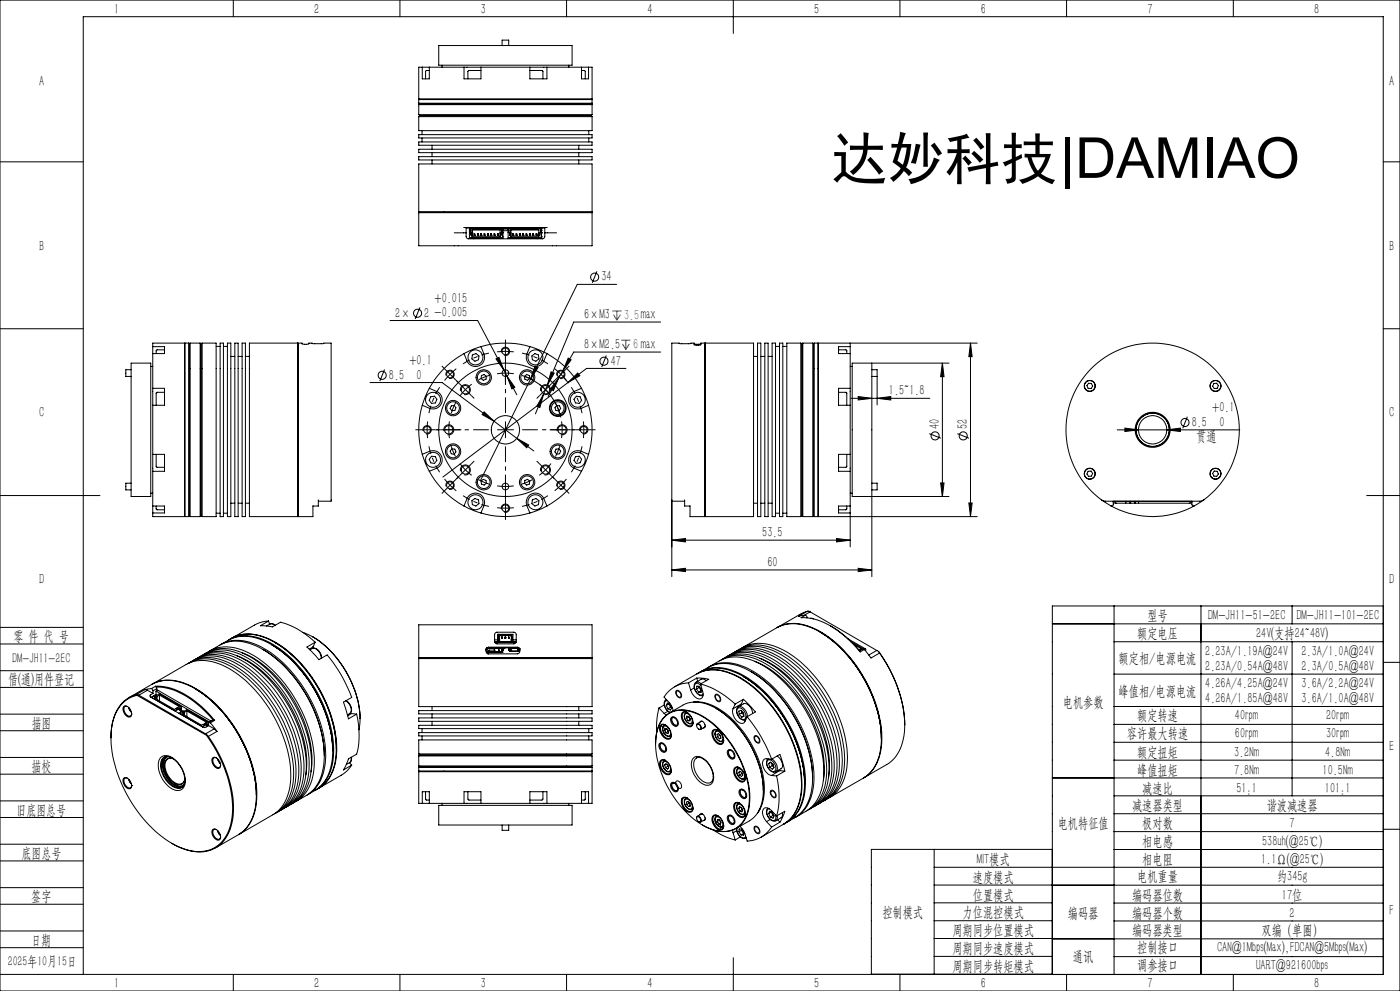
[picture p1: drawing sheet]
<svg xmlns="http://www.w3.org/2000/svg" width="420mm" height="297mm" viewBox="0 0 420 297" stroke-linecap="round" stroke-linejoin="round" font-family="sans-serif">
<defs><g id="words">
<text font-size="16.9" x="249.3" y="53.5">达妙科技|DAMIAO</text>
<g font-size="4.4">
<text x="34.2" y="4.1">1</text>
<text x="94.2" y="4.1">2</text>
<text x="144.2" y="4.1">3</text>
<text x="194.2" y="4.1">4</text>
<text x="244.2" y="4.1">5</text>
<text x="294.2" y="4.1">6</text>
<text x="344.2" y="4.1">7</text>
<text x="394.2" y="4.1">8</text>
<text x="11.7" y="25.9">A</text>
<text x="416.7" y="25.9">A</text>
<text x="11.7" y="75.1">B</text>
<text x="416.7" y="75.1">B</text>
<text x="180.4" y="84.3">34</text>
<text x="118.6" y="95.2">2×</text>
<text x="127.3" y="95.2">2 -0.005</text>
<text x="130.4" y="90.8">+0.015</text>
<text x="175.2" y="95.6">6×M3</text>
<text x="175.2" y="104.6">8×M2.5</text>
<text x="116.7" y="113.8">8.5</text>
<text x="122.8" y="109.4">+0.1</text>
<text x="125" y="113.7">0</text>
<text x="183.2" y="109.5">47</text>
<text x="266.7" y="118.5">1.5~1.8</text>
<text x="11.7" y="125.1">C</text>
<text x="363.7" y="123.5">+0.1</text>
<text x="416.7" y="125.1">C</text>
<text x="281.8" y="128.6" transform="rotate(-90 281.8 128.6)">40</text>
<text x="290.3" y="128.6" transform="rotate(-90 290.3 128.6)">52</text>
<text x="357.5" y="127.9">8.5</text>
<text x="365.8" y="127.9">0</text>
<text x="358.8" y="132.2">贯通</text>
<text x="228.7" y="161">53.5</text>
<text x="230.2" y="169.9">60</text>
<text x="11.7" y="175.1">D</text>
<text x="416.7" y="175.1">D</text>
<text x="344.2" y="186">型号</text>
<text x="362.3" y="186">DM-JH11-51-2EC</text>
<text x="388.9" y="186">DM-JH11-101-2EC</text>
<text x="341.1" y="191.3">额定电压</text>
<text x="376.8" y="191.3">24V(支持24~48V)</text>
<text x="4" y="192">零 件 代 号</text>
<text x="361.6" y="196.6">2.23A/1.19A@24V</text>
<text x="390.5" y="196.6">2.3A/1.0A@24V</text>
<text x="335.6" y="198.8">额定相/电源电流</text>
<text x="361.6" y="201.1">2.23A/0.54A@48V</text>
<text x="390.5" y="201.1">2.3A/0.5A@48V</text>
<text x="2.5" y="205.1">借(通)用件登记</text>
<text x="335.6" y="208.6">峰值相/电源电流</text>
<text x="361.6" y="206.3">4.26A/4.25A@24V</text>
<text x="390.5" y="206.3">3.6A/2.2A@24V</text>
<text x="318.8" y="211.7">电机参数</text>
<text x="341.2" y="215.7">额定转速</text>
<text x="361.6" y="210.8">4.26A/1.85A@48V</text>
<text x="370.5" y="215.7">40rpm</text>
<text x="390.5" y="210.8">3.6A/1.0A@48V</text>
<text x="397.8" y="215.7">20rpm</text>
<text x="9.5" y="218.1">描图</text>
<text x="338.1" y="221.1">容许最大转速</text>
<text x="370.5" y="221.1">60rpm</text>
<text x="397.8" y="221.1">30rpm</text>
<text x="341.2" y="226.8">额定扭矩</text>
<text x="370.2" y="226.8">3.2Nm</text>
<text x="397.6" y="226.8">4.8Nm</text>
<text x="416.7" y="225.1">E</text>
<text x="9.5" y="231.1">描校</text>
<text x="341.2" y="232.2">峰值扭矩</text>
<text x="370.2" y="232.2">7.8Nm</text>
<text x="396.8" y="232.2">10.5Nm</text>
<text x="342.7" y="237.5">减速比</text>
<text x="370.9" y="237.5">51:1</text>
<text x="397.5" y="237.5">101:1</text>
<text x="5" y="244.1">旧底图总号</text>
<text x="339.6" y="242.9">减速器类型</text>
<text x="380" y="242.9">谐波减速器</text>
<text x="317.3" y="248.2">电机特征值</text>
<text x="342.7" y="248.2">极对数</text>
<text x="386.9" y="248.2">7</text>
<text x="6.5" y="257.1">底图总号</text>
<text x="342.7" y="253.6">相电感</text>
<text x="378.7" y="253.6">538uh(@25℃)</text>
<text x="293.1" y="258.9">MIT模式</text>
<text x="341.1" y="263.9">电机重量</text>
<text x="342.7" y="258.9">相电阻</text>
<text x="378.4" y="258.9">1.1Ω(@25℃)</text>
<text x="383.1" y="263.9">约345g</text>
<text x="291.9" y="264.3">速度模式</text>
<text x="291.9" y="269.6">位置模式</text>
<text x="339.6" y="269.6">编码器位数</text>
<text x="384.6" y="269.6">17位</text>
<text x="9.4" y="270.1">签字</text>
<text x="264.7" y="274.9">控制模式</text>
<text x="288.8" y="274.9">力位混控模式</text>
<text x="320.4" y="275">编码器</text>
<text x="339.6" y="275">编码器个数</text>
<text x="386.9" y="275">2</text>
<text x="416.8" y="274.4">F</text>
<text x="285.7" y="280.3">周期同步位置模式</text>
<text x="339.6" y="280.4">编码器类型</text>
<text x="378.5" y="280.4">双编（单圈）</text>
<text x="9.4" y="283.2">日期</text>
<text x="285.7" y="285.6">周期同步速度模式</text>
<text x="321.9" y="288">通讯</text>
<text x="341.1" y="285.3">控制接口</text>
<text x="365.2" y="285.3">CAN@1Mbps(Max),FDCAN@5Mbps(Max)</text>
<text x="285.7" y="290.9">周期同步转矩模式</text>
<text x="341.1" y="290.7">调参接口</text>
<text x="376.8" y="290.7">UART@921600bps</text>
<text x="34.2" y="296.1">1</text>
<text x="94.2" y="296.1">2</text>
<text x="144.2" y="296.1">3</text>
<text x="194.2" y="296.1">4</text>
<text x="244.2" y="296.1">5</text>
<text x="294.2" y="296.1">6</text>
<text x="344.2" y="296.1">7</text>
<text x="394.2" y="296.1">8</text>
</g>
<g font-size="4.4" fill="#f00">
<text x="187.2" y="95.8">3.5max</text>
<text x="189.9" y="104.5">6 max</text>
</g>
<g font-size="4.2">
<text x="3.7" y="198.6">DM-JH11-2EC</text>
<text x="2.3" y="289.5">2025年10月15日</text>
</g>
</g></defs>
<g fill="none" stroke="#000" stroke-width=".3">
<path d="M0 0h420v297h-420zM70 0v5M120 0v5M131.6 13.6h40v5.9h-40zM132.6 19.5v.6M150.6 13.6v-1.6h2v1.6M170 0v5M170.6 19.5v.6M220 0v10M270 0v5M320 0v5M370 0v5"/>
<path d="M125.6 29.8h52M125.6 30.9h52M125.6 31.4h52M125.6 34.4h52M125.6 35h52M125.6 35v4.2h52v-4.2M125.6 30.9l.2 .2M125.6 29.8v1.1M125.6 31.4v3M125.6 34.4l.3 .2M125.8 31.1h51.6M125.8 29.6l-.2 .2"/>
<path d="M125.8 31.1l-.2 .3M125.9 34.6h51.4M125.9 34.6l-.3 .4M126.6 39.2v1.2M126.7 20.1v3.5h2.1v-3.5M126.7 20.1h-1.1v9.5h52v-9.5h-1M126.7 20.1h2.1M128.8 21.1l-1.1 .2v2.3M128.8 20.1h10.4M139.2 20.1v3.5h5.1v-3.5M139.2 20.1h5.1M144.3 21.1l-3.8 .1-.1 2.4"/>
<path d="M144.3 20.1h14.7M159 21.1l3.7 .1 .2 2.4M159 20.1v3.5h5.1v-3.5M159 20.1h5.1M164.1 20.1h10.3M174.4 21.1l1.2 .2v2.3M174.4 20.1v3.5h2.2v-3.5M174.4 20.1h2.2M176.6 39.2v1.2M177.3 34.6l.3 .4M177.4 29.6l.2 .2M177.4 31.1l.2 .3"/>
<path d="M177.6 30.9l-.2 .2M177.6 29.8v1.1M177.6 31.4v3M177.6 34.4l-.3 .2M0 48.5h25M125.6 42.5h52v1h-52zM125.6 44.7h52v1.1h-52zM125.6 40.4h52v.9h-52zM125.6 47h52v.9h-52zM126.6 41.3v1.2M129.6 43.5v1.2M129.6 45.8v1.2"/>
<path d="M129.6 47.9v1.2M173.6 43.5v1.2M173.6 45.8v1.2M173.6 47.9v1.2M176.6 41.3v1.2M415 48.5h5M125.6 63.5v-14.4h52v14.4M125.6 63.5h52M125.6 63.7h52M125.6 63.7v10h52v-10M125.6 63.5l.1 .1M125.7 63.6h51.8"/>
<path d="M125.7 63.6l-.1 .1M136.3 69.8h3.5M139.1 68.2h25.1M139.8 68.2v2.8l.6 .6h22.4l.5-.3 .1-.5v-2.6M139.8 68.3h23.6M140.8 71.4h.1M140.8 71.4h10M140.8 69h.3M141.1 68.4v1.2h-.3M141.3 69.8h.1M141.3 69.8v.6h.3M141.3 69.8h.3"/>
<path d="M141.3 71.4h.1M141.3 68.4h.1M141.6 68.9h.1M141.6 70.4h.1M141.6 69.8h.1M141.6 68.9h8.4v2h-8.4zM142.2 70.5h.1M142.2 70.5h.2M142.2 70.2h.2M142.2 70.5v-.4h.2v.4M142.2 68.4h.1M142.3 71.4l-.2 .2"/>
<path d="M142.4 70.5h.1M142.4 68.4h.1M143.2 70.5h.1M143.2 70.5h.2M143.2 70.2h.2M143.2 70.5v-.4h.2v.4M143.2 68.4h.1M143.4 70.5h.1M143.4 68.4h.1M144.1 68.4h.1M144.2 70.5h.1M144.2 70.5h.2"/>
<path d="M144.2 70.2h.2M144.2 70.5v-.4h.2v.4M144.2 68.4h.1M144.4 70.5h.1M144.4 68.4h.1M144.4 68.4h.8M145.2 70.5h.1M145.2 70.5h.2M145.2 70.2h.2M145.2 70.5v-.4h.2v.4M145.2 68.4h.1M145.4 70.5h.1"/>
<path d="M145.4 68.4h.1M145.4 68.4h.8M146.2 70.5h.1M146.2 70.5h.2M146.2 70.2h.2M146.2 70.5v-.4h.2v.4M146.2 68.4h.1M146.4 70.5h.1M146.4 68.4h.1M146.4 68.4h.8M146.6 68.3v.1M147.2 70.5h.1"/>
<path d="M147.2 70.5h.2M147.2 70.2h.2M147.2 70.5v-.4h.2v.4M147.2 68.4h.1M147.4 70.5h.1M147.4 68.4h.1M147.4 68.4h.8M148.2 70.5h.1M148.2 70.5h.2M148.2 70.2h.2M148.2 70.5v-.4h.2v.4M148.2 68.4h.1"/>
<path d="M148.4 70.5h.1M148.4 68.4h.1M148.4 68.4h.8M149.2 70.5h.1M149.2 70.5h.2M149.2 70.5v-.4h.2v.4M149.2 68.4h.1M149.2 70.2h.2M149.4 70.5h.1M149.4 68.4h.1M149.4 68.4h.9M150 69.8h.1"/>
<path d="M150 69.8h.4v.6h-.4M150.3 71.4h.1M150.3 68.4h.1M150.5 68.4h.1M150.5 68.4h2.2v1.2h-.3M150.5 68.4v1.2h.3M150.5 69h.3M150.8 69.8h.1M150.8 70.8h.1M150.8 71.4h.1M150.8 69h.1M150.8 68.4h.1"/>
<path d="M150.8 69.6h.1M150.8 68.6h1.6M150.8 69.1h1.6M150.8 68.4v3M150.8 68.4h-10v3M152.4 71.4h.1M152.4 71.4h10M152.4 69h.3M152.9 69.8h.1M152.9 69.8v.6h.3M152.9 69.8h.3M152.9 71.4h.1"/>
<path d="M152.9 68.4h.1M152.9 68.4h.9M153.2 68.9h.1M153.2 70.4h.1M153.2 69.8h.1M153.2 68.9h8.4v2h-8.4zM153.8 70.5h.1M153.8 70.5h.2M153.8 70.2h.2M153.8 70.5v-.4h.2v.4M153.8 68.4h.1M154 70.5h.1"/>
<path d="M154 68.4h.1M154 68.4h.8M154.8 70.5h.1M154.8 70.5h.2M154.8 70.2h.2M154.8 70.5v-.4h.2v.4M154.8 68.4h.1M155 70.5h.1M155 68.4h.1M155 68.4h.8M155.8 70.5h.1M155.8 70.5h.2"/>
<path d="M155.8 70.2h.2M155.8 70.5v-.4h.2v.4M155.8 68.4h.1M156 70.5h.1M156 68.4h.1M156 68.4h.8M156.6 68.3v.1M156.8 70.5h.1M156.8 70.5h.2M156.8 70.2h.2M156.8 70.5v-.4h.2v.4M156.8 68.4h.1"/>
<path d="M157 70.5h.1M157 68.4h.1M157 68.4h.8M157.8 70.5h.1M157.8 70.5h.2M157.8 70.2h.2M157.8 70.5v-.4h.2v.4M157.8 68.4h.1M158 70.5h.1M158 68.4h.1M158 68.4h.8M158.8 70.5h.1"/>
<path d="M158.8 70.5h.2M158.8 70.2h.2M158.8 70.5v-.4h.2v.4M158.8 68.4h.1M159 70.5h.1M159 68.4h.1M159.1 68.4h.1M159.8 70.5h.1M159.8 70.5h.2M159.8 70.2h.2M159.8 70.5v-.4h.2v.4M159.8 68.4h.1"/>
<path d="M160 70.5h.1M160 68.4h.1M160.8 70.5h.1M160.8 70.5h.2M160.8 70.2h.2M160.8 70.5v-.4h.2v.4M160.8 68.4h.1M160.9 71.4l.2 .2M161 70.5h.1M161 68.4h.1M161.6 69.8h.1M161.6 69.8h.4v.6h-.4"/>
<path d="M161.9 71.4h.1M161.9 68.4h.1M162.1 68.4h.1M162.1 68.4v1.2h.3M162.1 69h.3M162.4 69.8h.1M162.4 70.8h.1M162.4 71.4h.1M162.4 69.6h.1M162.4 69h.1M162.4 68.4h.1M162.4 68.4h-10v3"/>
<path d="M162.4 68.4v3M163.4 69.8h3.6M177.5 63.6l.1 .1M177.6 63.5l-.1 .1M0 98.5h25M117 96.1h26.3l7.9 14.8M126 92.1l-1.4 3.5M179.1 81.3l-1.4 3.5M185 85.2h-11.8l-29.1 58.9M198.2 96.5h-26.1l-7.9 18.9M415 98.5h5M39.3 108.8h5.9v40h-5.9z"/>
<path d="M39.3 110.8h-1.6v2h1.6M45.2 109.8h.6M45.8 116.4h3.6v5.1h-3.6M45.8 106v10.4M45.8 103.9h3.6v2.1h-3.6M45.8 103.9v-1.1h9.6v52h-9.6v-1.1M45.8 116.4v5.1M45.8 103.9v2.1M49.4 117.6h-2.4l-.2 .2v3.7M49.4 104.8h-2.3l-.3 .3v.9M55.5 102.8v52M55.5 102.8h1.1"/>
<path d="M55.5 102.8l-.1 .2M56.6 102.8v52M56.6 102.8l.2 .2M56.8 103v51.6M57 102.8v52M57 102.8h3M57 102.8l-.2 .2M60 102.8v52M60 102.8l.3 .3M60.3 103.1v51.4M60.6 102.8v52M60.6 102.8h4.2v52h-4.2"/>
<path d="M60.6 102.8l-.3 .3M64.8 103.8h1.2M66 102.8h1v52h-1zM67 103.8h1.2M68.2 102.8h1.1v52h-1.1zM69.3 106.8h1.1M70.4 102.8h1v52h-1zM71.4 106.8h1.2M72.6 102.8h1v52h-1zM73.6 106.8h1.2M89.3 102.8h-14.5v52h14.5M89.3 102.8v52"/>
<path d="M89.3 102.8v.1M89.3 102.9v51.8M89.4 102.8h1.2l.1 .3 .7 .1 1.2-.1v-.3l1.3 .2 5.4-.2v47.4h-3.8M89.4 102.8v52M89.4 102.8l-.1 .1M111 114.6h21.6l15.6 11.7M115.4 110.7l-1.5 3.5M128.8 116.4a5.9 5.9 0 0 1 3.3 1.7 2.76 2.76 0 0 1 0 3.4 2.76 2.76 0 0 1-3.2 .9l-2.2-.9M128.8 116.4l-1.2 2.4-.9 2.7M129.2 118.9l1.2-.2 .7 1-.5 1.1-1.1 .1-.7-.9zM133.8 112.5a1.25 1.25 0 0 1 1.1-1.5 1.25 1.25 0 0 1 1.4 1.3 1.25 1.25 0 0 1-1.6 1.1M138.1 117.2a1.51 1.51 0 0 1 1.4-1.9 1.51 1.51 0 0 1 1.6 1.6 1.51 1.51 0 0 1-1.9 1.3"/>
<path d="M139.2 106a25.8 25.8 0 0 0-10.4 10.4M141.7 106.4l1.1-.4 .9 .7-.2 1.1-1 .5-.9-.7zM144.3 103.9a5.6 5.6 0 0 1 1 3.6 2.74 2.74 0 0 1-2.3 2.3 2.74 2.74 0 0 1-2.9-1.6l-.9-2.2M144.3 103.9a26 26 0 0 1 14.7 0M144.3 103.9l-2 .6-3.1 1.5M144.4 112.6l.8-.3 .7 .5-.1 .8-.8 .4-.7-.6zM148.8 107.6l.9-.5 1.5 3.8zM149.1 105.4h5M149.1 112l1.6-.2 3.4 .2M150.4 105.7a1.25 1.25 0 0 1 1.1-1.6 1.25 1.25 0 0 1 1.4 1.3 1.25 1.25 0 0 1-1.6 1.1M151.2 110.9l.9 1.8M151.6 102.8v5"/>
<path d="M151.6 109.3v5M152.1 112.7l2.3 3.4-.8 .5zM152.1 112.7l2.9 5.6M157.3 112.8l.7-.5 .8 .3 .1 .8-.6 .6-.9-.4zM157.3 112.8a16.9 16.9 0 0 1 10.9 12.3M159 103.9a5.6 5.6 0 0 0-1.1 3.6 2.74 2.74 0 0 0 2.4 2.3 2.74 2.74 0 0 0 2.9-1.6l.9-2.2M159 103.9l1.9 .6 3.2 1.5M159.6 106.7l.9-.7 1 .4 .2 1.2-.9 .7-1.1-.5zM160.5 109.7l.9 .4-2.2 3.5zM162.2 117.2a1.5 1.5 0 0 1 1.3-1.9 1.5 1.5 0 0 1 1.6 1.6 1.5 1.5 0 0 1-1.8 1.3M163.1 118.2l-1.1 3.9-1-.4zM163.1 118.2l-2.5 5.8"/>
<path d="M164.1 106a26 26 0 0 1 10.3 10.4M164.2 115.4l-1.1 2.8M165.3 111.4l1 .4-2.1 3.6zM167 112.5a1.25 1.25 0 0 1 1.1-1.5 1.25 1.25 0 0 1 1.4 1.3 1.25 1.25 0 0 1-1.6 1.1M167.6 113.3l-1.6 3.8-.9-.5zM167.6 113.3l-3.2 5.5M168.9 111.1l-1.3 2.2M169.1 113.1l1.4 1.8M170.4 114.6l2.9-2.8 .7 .8zM170.4 114.6l-37.5 28.4M170.5 107.3l.8 .5-2.4 3.3zM172.9 118.7l1.1 .2 .5 1.1-.7 .9-1.2-.1-.4-1.1z"/>
<path d="M174.4 116.4a5.9 5.9 0 0 0-3.2 1.7 2.76 2.76 0 0 0 0 3.4 2.76 2.76 0 0 0 3.2 .9l2.2-.9M174.4 116.4l1.2 2.4 1 2.7M181.9 106.5l-1.4 3.5M187.8 110.4h-11.8l-5.6 4.2M198.2 105.5h-26.1l-3.2 5.6M208.2 103h2.1M211.5 102.8h-1.2a.5 .5 0 0 1-.2 .7 .5 .5 0 0 1-.6 0h-.5a.5 .5 0 0 1-.6-.1 .5 .5 0 0 1-.2-.6l-1.3 .2-5.4-.2v47M211.5 102.8v52M211.5 102.8l.1 .1M211.6 102.9v51.8M211.6 102.8v52M211.6 102.8h14.5v52h-14.5"/>
<path d="M211.6 102.8v.1M226.1 106.8h1.2M227.3 102.8h.9v52h-.9zM228.2 106.8h1.2M229.4 102.8h1v52h-1zM230.4 106.8h1.2M231.6 102.8h1.1v52h-1.1zM232.7 103.8h1.2M233.9 102.8h.9v52h-.9zM234.8 103.8h1.2M240.2 102.8v52M240.2 102.8h-4.2v52h4.2"/>
<path d="M240.2 102.8l.4 .3M240.6 103.1v51.4M240.8 102.8v52M240.8 102.8h3M240.8 102.8l-.2 .3M243.8 102.8v52M243.8 102.8l.3 .2M244.1 103v51.6M244.3 102.8v52M244.3 102.8l-.2 .2M244.3 102.8h1.1M245.4 102.8v52"/>
<path d="M245.4 102.8l.1 .2M251.6 104.8h2.2l.2 .3v.9M251.6 117.6h2.3l.1 .2v3.7M255.1 102.8v1.1M255.1 103.9h-3.5v2.1h3.5M255.1 106v10.4M255.1 116.4h-3.5v5.1h3.5M255.1 116.4v5.1M255.1 109.8h.6M255.1 103.9v2.1M255.2 119.4h23.7M257.5 118.8l4 .6-4 .5z"/>
<path d="M261.5 108.8v64M261.5 110.8h1.6v2M261.5 112.8h1.6M263.1 119.4l4.1-.6v1.1zM263.1 112.8v8.6M282.7 108.8l.5 4.1h-1zM282.7 108.8v40M284.7 108.8h-29v40h29M291.1 102.8l.5 4.1h-.9zM291.1 102.8v52M293.2 102.8h-47.7v52h47.7M326.6 114.9h.8l.4 .8-.5 .7h-.9l-.3-.8z"/>
<path d="M364.2 114.9h.8l.5 .7-.3 .8h-.9l-.5-.7zM45.8 136.2h3.6v5h-3.6M45.8 121.5v14.7M45.8 136.2v5M46.8 136.2v3.7l.2 .1h2.4M126.7 136.2l2.2-.9a2.74 2.74 0 0 1 3.6 1.4 2.74 2.74 0 0 1-1.5 3.6l-2.2 .9M126.7 121.5a26.1 26.1 0 0 0 0 14.7M126.7 136.2l.9 2.6 1.2 2.4M126.9 129.1a1.25 1.25 0 0 1 1.1-1.5 1.25 1.25 0 0 1 1.4 1.3 1.25 1.25 0 0 1-1.6 1.1M129.5 136.7l1.1 .2 .5 1.1-.7 .9-1.2-.2-.4-1zM133.2 129.2a1.5 1.5 0 0 1 1.3-1.9 1.5 1.5 0 0 1 1.6 1.7 1.5 1.5 0 0 1-1.9 1.3M135.4 121.6l.8-.1 .6 .7-.3 .8-.9 .1-.6-.7z"/>
<path d="M135.6 134.5l.9 .1 .3 .8-.6 .7-.8-.1-.4-.8zM145.2 123.4l3 2.9-3.6-2.1zM148.2 126.3l6.8 5.1M155 131.4l3.6 2-.6 .8zM155 131.4l5.1 3.7M166.8 134.6l.9-.1 .5 .7-.3 .8-.9 .1-.5-.7zM167 121.5l.9 .1 .3 .8-.5 .7-.9-.1-.3-.8zM167.2 129.2a1.5 1.5 0 0 1 1.3-1.9 1.5 1.5 0 0 1 1.6 1.7 1.5 1.5 0 0 1-1.9 1.3M172.6 136.9l1.2-.2 .7 1-.5 1-1.1 .2-.7-.9zM173.9 129.1a1.26 1.26 0 0 1 1.1-1.5 1.26 1.26 0 0 1 1.4 1.3 1.26 1.26 0 0 1-1.6 1.1M176.6 121.5a26.1 26.1 0 0 1 0 14.7M176.6 136.2l-2.2-.9a2.74 2.74 0 0 0-3.6 1.4 2.74 2.74 0 0 0 1.5 3.6l2.1 .9"/>
<path d="M176.6 136.2l-1 2.6-1.2 2.4M254 136.2v3.7l-.1 .1h-2.3M255.1 121.5v14.7M255.1 136.2h-3.5v5h3.5M255.1 136.2v5M278.8 130l3.5 1.3M287.2 130l3.5 1.3M335.2 128.8h36.7M337.5 128.3l4 .5-4 .5zM350 128.8l4.1-.5v1zM356.2 124.9l-1.4 3.5M0 148.5h30"/>
<path d="M39.3 144.8h-1.6v2h1.6M45.2 147.8h.6M45.8 151.7h3.6v2h-3.6M45.8 141.2v10.5M45.8 151.7v2M46.8 151.7v.9l.3 .2h2.3M55.4 154.6l.1 .2M55.5 154.8h1.1M56.8 154.6l-.2 .2M56.8 154.6l.2 .2M57 154.8h3M60.3 154.5l-.3 .3"/>
<path d="M60.3 154.5l.3 .3M64.8 153.8h1.2M67 153.8h1.2M69.3 150.8h1.1M71.4 150.8h1.2M73.6 150.8h1.2M89.3 154.7v.1M89.3 154.7l.1 .1M93.9 151.6v3.2h-4.5M95.5 149.8v1.9h-1.6M128.8 141.2a25.8 25.8 0 0 0 10.4 10.5M133.8 145.8a1.25 1.25 0 0 1 1.1-1.6 1.25 1.25 0 0 1 1.4 1.4 1.25 1.25 0 0 1-1.6 1"/>
<path d="M138.1 141.2a1.5 1.5 0 0 1 1.4-1.9 1.5 1.5 0 0 1 1.6 1.7 1.5 1.5 0 0 1-1.9 1.3M139.2 151.7a5.3 5.3 0 0 1 1.8-3.4 2.74 2.74 0 0 1 3.3 0 2.74 2.74 0 0 1 .9 3.3l-.9 2.1M139.2 151.7l3.1 1.4 2 .6M141.6 150.1l.9-.7 1 .4 .2 1.2-.9 .7-1.1-.5zM144.3 153.7a25.2 25.2 0 0 0 14.7 0M144.3 144.2l.7-.6 .8 .4 .1 .8-.7 .6-.8-.3zM150.4 152.6a1.25 1.25 0 0 1 1.1-1.5 1.25 1.25 0 0 1 1.4 1.3 1.25 1.25 0 0 1-1.6 1.1M157.4 144l.9-.4 .6 .6-.1 .9-.8 .3-.7-.6zM159.7 149.8l1.1-.4 .9 .7-.2 1.1-1 .5-.9-.7zM162.2 141.2a1.49 1.49 0 0 1 1.3-1.8 1.49 1.49 0 0 1 1.6 1.6 1.49 1.49 0 0 1-1.8 1.3M164.1 151.7a5.5 5.5 0 0 0-1.8-3.4 2.74 2.74 0 0 0-3.4 0 2.74 2.74 0 0 0-.8 3.3l.9 2.1M164.1 151.7l-3.2 1.4-1.9 .6"/>
<path d="M167 145.8a1.25 1.25 0 0 1 1.1-1.6 1.25 1.25 0 0 1 1.4 1.4 1.25 1.25 0 0 1-1.6 1M174.4 141.2a26 26 0 0 1-10.3 10.5M201.5 149.8v23M201.5 149.8v.4h3.9M205.4 149.8v1.9h1.6M207 151.6v3.2h4.5M211.6 154.7v.1M211.6 154.7l-.1 .1M226.1 150.8h1.2M228.2 150.8h1.2M230.4 150.8h1.2M232.7 153.8h1.2"/>
<path d="M234.8 153.8h1.2M240.6 154.5l.2 .3M240.6 154.5l-.4 .3M240.8 154.8h3M244.1 154.6l.2 .2M244.1 154.6l-.3 .2M244.3 154.8h1.1M245.5 154.6l-.1 .2M254 151.7v.9l-.2 .2h-2.2M255.1 141.2v10.5M255.1 151.7h-3.5v2h3.5M255.1 153.7v10.2"/>
<path d="M255.1 147.8h.6M255.1 151.7v2M261.5 144.8h1.6v2h-1.6M282.2 144.7h1l-.5 4.1zM290.7 150.7h.9l-.5 4.1zM326.4 141.2h.9l.5 .7-.4 .8-.8 .1-.5-.7zM330.4 149.8l1.2 .4h28.3l1.2-.4M330.4 149.8a26 26 0 0 1-3.9-38.4 26 26 0 0 1 38.6 0 26 26 0 0 1-4 38.4M330.4 149.8l2.8 1.8M333.2 151.6a25.9 25.9 0 0 0 25.1 0M334 150.2v1a.49 .49 0 0 1-.8 .4M334 150.6l.8 .2"/>
<path d="M334.4 150.2l.4 .6M337.8 150.2l-.1 .6M339 150.2v.6M339.2 150.2v.6M340.4 150.2l-.1 .6M340.6 150.2l-.1 .6M341.6 150.2l-.1 .6M357.4 150.2l-.4 .6M357.6 150.2v1a.49 .49 0 0 0 .7 .4M357.6 150.6l-.7 .2h-22.1M361.1 149.8l-2.8 1.8M364.3 141.2h.9l.3 .9-.5 .7-.8-.1-.4-.8z"/>
<path d="M410 148.5h10M201.5 161.9l4.1-.5v1zM201.5 170.8l4.1-.5v1zM201.5 161.9h53.6M201.5 170.8h60M251 161.4l4.1 .5-4.1 .5zM257.5 170.3l4 .5-4 .5zM0 193h25M0 188h25M56.3 198.9a11.4 11.4 0 0 1 11.1-.1 37.1 37.1 0 0 1 16.9 18 31.2 31.2 0 0 1 3.3 19.6 10.8 10.8 0 0 1-5.3 7.5M56.7 198.7a12.1 12.1 0 0 1 12.4 .2 39.7 39.7 0 0 1 18.4 24.1 22.8 22.8 0 0 1-.6 16.6l-1.5 2.2-2.7 1.9M57.9 198a12.1 12.1 0 0 1 12.1 .4 39.7 39.7 0 0 1 18.4 24.1 22.8 22.8 0 0 1-.6 16.6l-1.6 2.2-2.4 1.7"/>
<path d="M58.2 197.8a12 12 0 0 1 12.5 .2 39.1 39.1 0 0 1 17.6 21.4 26.9 26.9 0 0 1 1 17.6 10.4 10.4 0 0 1-5.1 5.8M59.4 197.1a11.4 11.4 0 0 1 11.2-.1 37.2 37.2 0 0 1 16.9 18 30.8 30.8 0 0 1 3 20.6 10.5 10.5 0 0 1-5.1 6.5M59.8 196.9a12.1 12.1 0 0 1 12.4 .2 39.9 39.9 0 0 1 18.5 24.1 23.8 23.8 0 0 1-.2 15.8 9.9 9.9 0 0 1-4.7 4.9M61 196.2a12 12 0 0 1 12.1 .4 39.9 39.9 0 0 1 18 22.8 24.6 24.6 0 0 1 .2 17.1 9.5 9.5 0 0 1-4.4 4.7M61.4 196a12 12 0 0 1 12.4 .2 39.1 39.1 0 0 1 17.6 21.4 26.9 26.9 0 0 1 1 17.6 10.5 10.5 0 0 1-5 5.8M62.5 195.3a11.4 11.4 0 0 1 11.2-.1 36.8 36.8 0 0 1 16.9 18.1 30.8 30.8 0 0 1 3 20.5 10.5 10.5 0 0 1-5.1 6.5M62.9 195.1a15.1 15.1 0 0 1 5.3-2.7 15.8 15.8 0 0 1 12.5 3.4 41.1 41.1 0 0 1 16.6 31 13.6 13.6 0 0 1-4.7 11.1l-3.7 2.2M66.1 193.2a12.2 12.2 0 0 1 12 .5 40.3 40.3 0 0 1 18.3 24.1 22.8 22.8 0 0 1-.6 16.7l-1.5 2.1-2.2 1.7M66.3 193.1a12.4 12.4 0 0 1 13.9-.6 39.3 39.3 0 0 1 17.5 21.5 25.6 25.6 0 0 1 .7 18.4 11.3 11.3 0 0 1-6.1 5.8M68.6 191.8a12.6 12.6 0 0 1 12.4 .8 40.8 40.8 0 0 1 19 29.5 16.9 16.9 0 0 1-3 12.8l-2.4 2M68.7 191.7a11.8 11.8 0 0 1 12-.1 38.7 38.7 0 0 1 17.9 21.1 27.9 27.9 0 0 1 1.4 17.8 10.2 10.2 0 0 1-5.3 6.2M69.6 191.2a12.1 12.1 0 0 1 11.9 .7 39.1 39.1 0 0 1 17.5 21.5 26.4 26.4 0 0 1 .9 17.6 10 10 0 0 1-4.3 5.3"/>
<path d="M71.2 196.6a34.1 34.1 0 0 1 17 17.1 31.1 31.1 0 0 1 3.6 18.5M72.7 195.7a32.7 32.7 0 0 1 15.7 14.7 32.8 32.8 0 0 1 4.9 20.9M78.9 194.7a40 40 0 0 1 18.4 31.8M80.6 186.1l-1.8 .3-1.7 .5-7.5 4.3M80.6 186.1l-2.5 1.4 3.6 .4 2.5-1.4a23.8 23.8 0 0 1 10.3 6M80.6 186.1l.3 1M81 187l.7-.1 .9 .5M81.5 193.2a40.3 40.3 0 0 1 18.3 31.8M82.5 187.4l-.5-.3-.9-.2-1.2 .7M82.5 192.6a40.3 40.3 0 0 1 18.4 31.8M90.8 189.5a27.2 27.2 0 0 1 14.6 15 24 24 0 0 1 2.3 14.3M93.7 194.4a2.37 2.37 0 0 1 2.7 2.5l.1 .3"/>
<path d="M93.7 194.4a2.36 2.36 0 0 1 2.6 2.3l.1 .6M93.7 194.4l-.7 .4M93.9 190.9a30.9 30.9 0 0 1 14.1 24.5M93.9 193.9l-.1 .4M93.9 193.9l-1.1 .7M94.5 192.5l-2.4 1.4 3.6 3.8 2.4-1.4a42.5 42.5 0 0 1 7.4 12.7l-2.5 1.4 1.5 5 2.5-1.4M94.5 192.5l-.6 1.4M125.6 197.4v14.4h52v-14.4M125.6 197.4h52M125.6 197.2h52M125.6 197.2v-9.9h52v9.9M125.6 197.2l.1 .1"/>
<path d="M125.7 197.3h51.8M125.7 197.3l-.1 .1M145.8 194.8h.1M145.9 194.4h.1M145.9 194.3l-.1 1.1 .3 .4a3.9 3.9 0 0 0 2.6 .2h6.5a1.04 1.04 0 0 0 .8-1 1.04 1.04 0 0 0-.8-1h-8.6l-.6 .2-.2 .5M145.9 194.8h.1M145.9 195.6h4.6M146.1 195.6h.1M146.1 195.4h4.2M146.2 195.4h.1M146.2 195.4v.2M146.4 194.2h.1"/>
<path d="M146.4 194.2h.4M146.4 195.3v.1M146.4 195.6l-.1 .3M146.7 195.3h.1M146.8 194.2h.1M147.1 194.2h.1M147.2 194.2h.1M147.4 194.2h.1M147.6 194.2h.1M147.7 194.2h.1M147.8 194.2h.1M147.9 194.2h.1"/>
<path d="M148 194.2h.1M148.1 194.2h.1M148.3 194.2h.1M148.3 194.9h.1M148.3 195.3h1.3M148.3 195.3h-2.2v.3M148.3 194.8h-1.6v.5M148.3 194.2h1.3M148.3 194.2v1.1M148.4 192.2l.1 .4 .6 .4h5l.6-.3 .2-.5M148.4 192.2v-2.2l.5-.5h5.5l.5 .5v2.2M148.4 191.8h1"/>
<path d="M148.4 192.3h1M148.4 192.5h1.1M148.4 192.6h6.4M148.4 194.2h.1M148.5 194.2h.1M148.6 194.2h.1M148.7 194.2h.6zM148.7 194.2h.1M148.8 194.2h.1M149 194.2h.1M149.2 194.2h.1M149.3 194.2h.1"/>
<path d="M149.4 190.1h.1M149.4 192.4h.1M149.4 194.2h.1M149.4 190.1v2.3M149.4 190.1h4.5v2.3h-4.5M149.5 194.2h.1M149.5 192.4v.2M149.5 191.7h.2M149.5 190.8h.2M149.5 190.8v.9M149.5 190.8l.2 .1M149.6 194.2h.1"/>
<path d="M149.6 194.2h.5M149.6 194.9h.1M149.6 195.3h.1M149.6 195.3h.7v.3M149.6 194.8l.1 .5M149.6 194.2v1.1M149.7 190.9v.6M149.7 190.9h.2M149.7 191.5h.2M149.7 191.5l-.2 .2M149.7 192.5h.1M149.7 192.5v.1"/>
<path d="M149.7 190.2v.6M149.7 191.7v.8M149.7 192.5h3.8M149.7 190.2h3.8M149.7 190.8l.2 .1M149.7 190.2l.2 .2M149.9 192.3l-.2 .2M149.9 191.5l-.2 .2M149.9 190.4v.5M149.9 191.5v.8M149.9 192.3h3.5M149.9 190.4h3.5"/>
<path d="M150.1 194.2h.1M150.3 195.6h.1M150.3 195.4h.1M150.5 194.8h.1M150.5 194.2h.1M150.5 195.6h.1M150.5 194.2h-4.4h9.6M150.5 194.2v.6M150.5 194.8h.2M150.5 191v.3M150.5 190.9v.4l.2-.2M150.5 192.5v.1"/>
<path d="M150.5 190.9h.2M150.6 194.2h.1M150.6 195.5h.1M150.7 194.8h.1M150.7 195h.1M150.7 194.4h.1M150.7 194.2l-.2 .2M150.7 194.2h-.1M150.7 195.3l-.2 .2M150.7 195.3l-.1 .2M150.7 194.2h.5M150.7 194.4v.9"/>
<path d="M150.7 195l-.2 .6M150.7 191v.1M150.7 190.9v.1M150.7 191.1h.1M150.7 192.5v.1M151.2 194.2h.1M151.2 194.4h.1M151.2 194.4h-.5M151.2 194.2v.2M151.5 191v.3M151.5 190.9v.4l.2-.2M151.5 190.9h.2"/>
<path d="M151.5 192.5v.1M151.7 191v.1M151.7 190.9v.1M151.7 191.1h.1M151.7 192.5v.1M152.5 191v.3M152.5 190.9v.4l.2-.2M152.5 190.9h.2M152.5 192.5v.1M152.6 194.4h.1M152.6 194.8h.1M152.6 194.4v.5l.3 .3h2.7l.3-.3v-.5"/>
<path d="M152.6 194.8h.2M152.7 191v.1M152.7 190.9v.1M152.7 191.1h.1M152.7 192.5v.1M152.8 194.8h.1M152.8 194.8h.4M152.9 194.2l-.3 .2M153 194.2l.2 .2M153.2 194.8h.1M153.2 194.4h.1M153.2 194.2v1h2.1v-1"/>
<path d="M153.2 194.2h2.1M153.2 194.5l-.6 .1M153.2 195l-.2 .2M153.4 192.3l.1 .1M153.4 191.5l.1 .2M153.4 190.4v.5M153.4 191.5v.8M153.4 190.9h.2M153.4 191.5h.2M153.5 192.5v.1M153.5 190.2v.6M153.5 191.7v.8"/>
<path d="M153.5 191.7h.2M153.5 190.8h.2M153.5 190.8l-.1 .1M153.5 190.2l-.1 .2M153.6 191.5l.1 .2M153.6 190.9v.6M153.7 192.5h1.1M153.7 192.4v.2M153.7 190.8v.9M153.7 190.8l-.1 .1M153.9 191.8h1M153.9 192.3h1"/>
<path d="M155.3 194.8h.1M155.3 194.4h.1M155.3 194.5l.6 .1M155.3 195l.1 .2M155.3 194.8h.3M155.4 194.2l-.1 .2M155.6 194.2l.3 .2M155.6 194.8h.1M155.9 194.4h.1M155.9 194.8h.1M155.9 194.8h-.3M177.5 197.3l.1 .1"/>
<path d="M177.6 197.2l-.1 .1M212.6 200a12.3 12.3 0 0 1 12.4 .7 40.2 40.2 0 0 1 18.1 24.4 21.8 21.8 0 0 1-1 16.5l-1.6 2-1.9 1.4M212.8 199.8l3-1.7a11.8 11.8 0 0 1 11.2 .4 38.5 38.5 0 0 1 17.8 21 26.5 26.5 0 0 1 1.1 18.7 10.5 10.5 0 0 1-4.1 4.9l-3 1.8M216.2 197.9a11.6 11.6 0 0 1 11.7 .1 38.5 38.5 0 0 1 17.8 21 26.5 26.5 0 0 1 1.1 18.7 10.3 10.3 0 0 1-4.6 5.2M216.6 197.6a11.8 11.8 0 0 1 12 0 38.5 38.5 0 0 1 17.3 19.7 28.4 28.4 0 0 1 1.9 19.1 10 10 0 0 1-5.2 6.2M217.8 197a11.9 11.9 0 0 1 11.6 .1 38.5 38.5 0 0 1 17.3 19.7 28.4 28.4 0 0 1 1.9 19.1 9.8 9.8 0 0 1-4.8 6.1M218.2 196.7a11.7 11.7 0 0 1 11.9 0 38.9 38.9 0 0 1 18.3 22.3 25.8 25.8 0 0 1 .6 17.4 10.2 10.2 0 0 1-4.8 5.4M219.3 196.1a11.6 11.6 0 0 1 11.7 .1 38.5 38.5 0 0 1 17.8 21 28.1 28.1 0 0 1 1.4 17.8 10 10 0 0 1-4.9 6.1M219.7 195.8a11.8 11.8 0 0 1 12 0 37.9 37.9 0 0 1 16.7 18.4 30.7 30.7 0 0 1 2.8 19.5 10.7 10.7 0 0 1-5.5 7.1M220.9 195.2a11.9 11.9 0 0 1 11.6 .1 37.8 37.8 0 0 1 16.8 18.4 30.6 30.6 0 0 1 2.8 19.5 10.5 10.5 0 0 1-5.2 7M221.3 194.9a11.7 11.7 0 0 1 11.9 0 38.5 38.5 0 0 1 17.8 21 27.5 27.5 0 0 1 1.5 17.8 10.4 10.4 0 0 1-5.2 6.3M222.4 194.3a11.6 11.6 0 0 1 11.7 .1 38.5 38.5 0 0 1 17.8 21 27.5 27.5 0 0 1 1.4 17.8 10 10 0 0 1-4.9 6.1"/>
<path d="M222.8 194l10.2-5.9a12 12 0 0 1 11.3 .4 38.5 38.5 0 0 1 17.2 19.7 28.4 28.4 0 0 1 2 19.2 10.3 10.3 0 0 1-4.5 5.8l-10.2 5.8M226.4 198.2a34.1 34.1 0 0 1 17.1 17.2 31.1 31.1 0 0 1 3.5 18.5M228 197.3a34.1 34.1 0 0 1 17 17.2 31.1 31.1 0 0 1 3.6 18.5M233.1 188.1a11.7 11.7 0 0 1 11 .2 37 37 0 0 1 16.9 18.2 30.5 30.5 0 0 1 3 19.6 10.5 10.5 0 0 1-4.9 7M241.6 184.4l-1.3 .7a20.2 20.2 0 0 1 13.9 6.2l3.9 4.1M241.6 184.4l.5 .6M242.1 185v.2M242.1 185l-.2 .1M242.2 183.2l-2.2 .9-6.8 4M242.2 183.2l-2.6 1.5 2-.3M242.2 183.2l.8 .2M243 183.4l20 11.5"/>
<path d="M243 183.4l-1.8 1M243.1 185.3l.8 .1M243.9 185.4l.2 .1M243.9 185.4v.1M246 189.4l.1 .1M246.1 189.5a40.3 40.3 0 0 1 18.3 31.7M246.1 189.5a40.4 40.4 0 0 1 18.3 31.7M249.2 187.6a31.9 31.9 0 0 1 8.7 7.5M254.4 191.4l5.1 3M255.3 192.4l3.6 2M256.1 193.1l2.2 1.3-.3 .2M257.8 195h.1"/>
<path d="M257.9 195.1l.2 .3M258 194.6l.2 .2-.4 .2M258 194.6v.3M259.3 194.6l2 2.6 2.6-1.5M259.3 194.6l-.3-.2-1.2 .6M259.3 194.6l-1.2 .8M259.5 194.4l.3 .2-.2 .4M259.5 194.4v.5M263 194.9l.5 .3M263 194.9l-2.4 1.4M263.5 195.2a38.9 38.9 0 0 1 7.9 22M263.5 195.2l.4 .5"/>
<path d="M263.9 195.7a38.1 38.1 0 0 1 7.4 23.8 12.1 12.1 0 0 1-5.3 9.6l-6.8 4M315.7 187h99.3M334.2 181.6v110.5M334.2 192.3h80.8M360.3 181.6v110.5M387.6 181.6v5.4M387.6 192.3v46.2M415 198.5h5M415 181.6h-99.3v110.5M0 206h25M0 201h25M0 219h25"/>
<path d="M0 214h25M37 211.8a1.52 1.52 0 0 1 2.3 1.3 1.04 1.04 0 0 1 .2 1.2 1.04 1.04 0 0 1-1 .6 2.6 2.6 0 0 1-1.5-3.1zM38.3 211.8a.81 .81 0 0 0-1.1 .1 .81 .81 0 0 0 .1 1.1 1.49 1.49 0 0 0 2 1.4l.2-.5M38.6 212.1l.8 1.3M38.7 209.1l6.8-4a12.4 12.4 0 0 1 12 .7 40.2 40.2 0 0 1 19.4 33.1 12.8 12.8 0 0 1-5.4 11.3l-6.8 3.9M38.7 212.2l.7 1.2M39.5 213.9h.1M40.8 208.2a10.5 10.5 0 0 0-7.3 9.4l-.2 3.6M40.8 208.2h.4M41.1 208.4a10.1 10.1 0 0 0-7.5 8.9 34.5 34.5 0 0 0 5.9 23.4 32.5 32.5 0 0 0 16 13.8 9.9 9.9 0 0 0 13.7-7.4 31.2 31.2 0 0 0-3.6-20.7l-3.7-6M41.1 208.4l20.8 12M41.2 208.2l.5 .1"/>
<path d="M41.2 208.2l-.1 .2M41.7 208.3l20 11.6M43.4 206.7l.8 .2M43.4 206.7l-2.6 1.5M44.2 206.9l-2.5 1.4M44.2 206.9l1.7 .9M45.2 208.2l-.3 .3 .3 .4M45.2 208.9l15.6 9M45.2 208.2v.7M45.4 206.4l-2 .3M45.4 206.4l.5 .6M45.5 209v.1"/>
<path d="M45.5 209l7.1 4.1M45.6 205.1a12.3 12.3 0 0 1 11.8 .5 39.9 39.9 0 0 1 18.4 24.1 23.8 23.8 0 0 1-.2 15.9 9.9 9.9 0 0 1-4 4.5M45.7 205l10.1-5.9a12.2 12.2 0 0 1 11.8 .7 39.8 39.8 0 0 1 18.4 24 22.8 22.8 0 0 1-.6 16.7l-1 1.5-1.9 1.7-10.8 6.4M45.9 207.8l-.7 .4M45.9 207v.8M46.7 205.7a20.2 20.2 0 0 1 13.9 6.2l3.8 4M46.7 205.7l.1 .2M46.7 205.7l-1.3 .7M46.7 209l-.3 .2 5.9 3.4 1-.3-.2-.1M46.7 209v.4M46.8 205.9a21.1 21.1 0 0 1 14.2 6.8l2.9 3.1M46.8 205.9l.2 .5"/>
<path d="M46.9 208.6l-.4 .2 .2 .2M46.9 208.6l.2 .1M46.9 208.6v.9M47 206.8l16.3 9.3M47 206.4l-.2 1.7-1.5 .9M47 206.4l-1.1 .6M47.1 208.7v1M47.2 206.9l-.2 .1M47.3 206.9l-.5 .2 16 9.3M47.8 208.3l6 3.5-.7 .4M47.8 208.3l-.7 .4M47.8 208.3v1.7"/>
<path d="M47.9 208h.1M47.9 208l6.4 3.7M47.9 208l-.1-.1-.9 .6-.2-.2-1.2 .7M52.6 213.1h.1M53.1 212.2v.2M53.7 213.7l7.1 4.1M53.7 213.7v.1M53.8 212.4l-1.2 .7M53.8 212.4v.4l.5-.3M54.3 212.5v.9l.3-.3M54.3 212.5l-.5 .1M54.3 211.7h.1"/>
<path d="M54.3 211.7l.2 .1M54.4 213l-.1 .1M54.4 213l.2 .1M54.5 211.8l-.9 .5 .2 .1M54.5 211.8l-.1 1.2M54.6 213.1v.1M54.9 213.7l-.3 .2 5.9 3.4 1-.2-.2-.2M54.9 213.7v.4M55.1 213.3l-.4 .3 .2 .1M55.1 213.3l.3 .2M55.1 213.3v.9M55.4 213.5v.9"/>
<path d="M56.1 213.1l5.9 3.4-.7 .4M56.1 213.1l-.7 .4M56.1 213.1v1.7M56.2 212.8l6.3 3.7M56.2 212.8l-1.1 .4-.2-.1-1.2 .6M56.2 212.8h.1M58.5 206.4h.1M58.6 206.4a40.5 40.5 0 0 1 18.3 31.8M58.6 206.4a40.4 40.4 0 0 1 18.3 31.8M60.8 217.8v.1M61.3 216.9v.3M61.7 219.9l.4 .4"/>
<path d="M62 217.1l-1.2 .7M62 217.1v.5l.4-.3M62.4 217.3v.3M62.4 217.3h-.4M62.5 216.4l-.7 .6 .2 .1M62.5 216.4v.1M62.6 217.4l-1.1 .6-.7-.1M62.6 217.4l1.7 1M63.1 216.6l2 2.6M63.1 216.6a.27 .27 0 0 0-.3-.2 .27 .27 0 0 0-.2 .3v.7M63.9 215.8l.5 .1M63.9 215.8l-1.2 .7"/>
<path d="M64.3 218.4l.8 .8M64.3 218.4l-2.6 1.5M64.4 215.9l-1.3 .7M65.1 219.2l-2.6 1.5M103.8 210a2.76 2.76 0 0 1 1.2 3.8l-.1 .1M103.8 210a2.7 2.7 0 0 1 1.2 3.7l-.1 .1M104.9 213.9l-.7 .3M105.1 213.8l.3 .1M105.4 213.9l1.6 .1M105.4 213.9l-1.1 .6M107 214a24.5 24.5 0 0 1 0 12l-2.5 1.4-1.5 3.3 2.5-1.4M125.6 213h52v1h-52z"/>
<path d="M125.6 215.2h52v1h-52zM125.6 217.4h52v1h-52zM125.6 219.6h52v1h-52zM126.6 218.4v1.2M129.6 211.8v1.2M129.6 214v1.2M129.6 216.2v1.2M173.6 211.8v1.2M173.6 214v1.2M173.6 216.2v1.2M176.6 218.4v1.2M197.7 212.2l-.6 3.2-.1 4.1"/>
<path d="M197.7 212.2l1.5 1.6M198 217.8a1.36 1.36 0 0 1 1.6 1.8 1 1 0 0 1-1.1 .1 1 1 0 0 1-.6-.9zM198.3 217.2a2.41 2.41 0 0 1 2.9 2.1 1.43 1.43 0 0 1-.9 2.3 3.4 3.4 0 0 1-2.2-4.2zM199 217.8a1.7 1.7 0 0 1 2.2 1.9 .82 .82 0 0 1-.7 .9 .82 .82 0 0 1-.9-.5 1.92 1.92 0 0 1-.6-2.3zM199.2 217.3a2.09 2.09 0 0 0-.1 2.3 2.09 2.09 0 0 0 2 1.1M199.2 213.8l.6 .5M199.2 215a8 8 0 0 1 9.6-1.2 29.5 29.5 0 0 1 14.9 18.5 17.1 17.1 0 0 1-.5 13.5 7.6 7.6 0 0 1-9.6 2.8 26.5 26.5 0 0 1-13.5-13.2 23.4 23.4 0 0 1-2.8-16.9l.6-1.6zM199.3 211.3l-1.6 .9M199.4 218.8l.2-.5 .6 .3 .4 .8-.2 .5-.6-.3M199.4 218.8l.4 .8M199.5 217.2l-.3 .1M199.6 217.3h-.4"/>
<path d="M199.7 217.3a1.07 1.07 0 0 0-1.3 .1 1.07 1.07 0 0 0-.2 1.4 2.37 2.37 0 0 0 2.8 2.3l.4-.9M199.8 209.7a2.45 2.45 0 0 0 .9 3.7l.3 .2M199.8 209.7h.1M199.9 211.4l.3-.7 .8 .4 .5 1M199.9 211.4l.5 1M200 218.5l-.6 .3M200.2 218.5l.3 .7M200.2 210a.92 .92 0 0 0-.8 .4 .92 .92 0 0 0 0 1 2.9 2.9 0 0 0 1.7 2.1M200.3 213.2l-1.1 .6M200.5 219.2h.1M200.5 219.2l-.7 .4M200.7 211l.5 1"/>
<path d="M200.7 211l-.8 .4M200.7 210.9v.1M200.8 213.7l4.1-2.4a9.6 9.6 0 0 1 9.7 .9 31.1 31.1 0 0 1 14.4 25.4 9.6 9.6 0 0 1-4.1 8.4l-4.1 2.3M201.2 212l.3 .1M201.2 212l-.8 .4M201.4 215a1.7 1.7 0 0 1 1.6 .8 1.7 1.7 0 0 1 0 1.8 1.8 1.8 0 0 1-1.6-2.6zM201.5 212.1l-.3 .7-.8-.4M201.6 215a1.6 1.6 0 0 1 1.9 1.7 .79 .79 0 0 1-.6 .9 .79 .79 0 0 1-.9-.6l-.6-1.2zM202.4 205.8l6.7-3.8a11.8 11.8 0 0 1 11.1 .3 38.5 38.5 0 0 1 17.9 20.9 26.7 26.7 0 0 1 1.1 18.8 9.8 9.8 0 0 1-4.1 5l-6.7 3.9M202.4 215.1a.67 .67 0 0 0-.9 .3 .67 .67 0 0 0 .2 .8 1.01 1.01 0 0 0 1.6 .8v-.2M202.8 207a1.36 1.36 0 0 1 1.6 1.8 1 1 0 0 1-1 .2 1 1 0 0 1-.6-1zM203 207.2a1.09 1.09 0 0 1 1.1 .5 1.09 1.09 0 0 1-.1 1.2 1.27 1.27 0 0 1-1-1.7z"/>
<path d="M204.7 213.6a1.93 1.93 0 0 1 2.7 1.3 1.83 1.83 0 0 1-.4 2.9 3.2 3.2 0 0 1-2.3-4.2zM205.6 213.9a1.89 1.89 0 0 1 1.8 2.8 1.92 1.92 0 0 1-1.8-2.8zM205.7 213.6h.1M205.8 213.6a2.06 2.06 0 0 0 .9 3.2l.7 .2 .5-.4M206 215.3v-.7l.6 .1 .5 .7-.1 .6h-.6M206 215.3l.4 .7M206 213.4l-.3 .2M206.1 213.5l-.4 .1M206.2 213.5a1.09 1.09 0 0 0-1.3 .1 1.09 1.09 0 0 0-.2 1.3 2.58 2.58 0 0 0 2.8 2.5l.4-.9M206.6 204.6a8.9 8.9 0 0 0-7.4 4.3l1.8 2 .7 1.2 .2 .9M206.6 204.6l.6 2.2M206.7 214.9l.3 .6"/>
<path d="M206.7 214.8v.1M206.7 214.9l-.7 .4M207 215.6l-.6 .4M207.9 216.7l-.3 .2M208 210.4a14.4 14.4 0 0 1 11 4.5 30.8 30.8 0 0 1 10.3 22.8 10.7 10.7 0 0 1-2.1 6M208.3 206.2l-1.1 .6M208.8 204.5l.6-.1 .9 .5M208.8 204.5a2.53 2.53 0 0 0 1.4 4h.7M209 206.5l.6 .9M209 217.4a.49 .49 0 0 1 .3-.6 .49 .49 0 0 1 .6 .3 .84 .84 0 0 1 .5 .8 .84 .84 0 0 1-.5 .7l-.3-.1M209 203.2l3.6 .4-2.5 1.4M209 203.2l-2.4 1.4"/>
<path d="M209 203.2l.3 1M209.1 217.1a.94 .94 0 0 1 1 .4 .94 .94 0 0 1-.1 1.1 1.19 1.19 0 0 1-.9-1.5zM209.1 201.9a12.3 12.3 0 0 1 11.8 .6 40 40 0 0 1 18 22.8 25.7 25.7 0 0 1 .6 16.3 10 10 0 0 1-4.3 5.3M209.2 201.9a12.2 12.2 0 0 1 12.5 .1 40 40 0 0 1 18.4 24.1 22.8 22.8 0 0 1-.6 16.7l-2.2 2.7-2.1 1.4M209.2 210.3l-.5 .1M209.4 210.4h-.3M209.7 206.1l.7 .9M209.7 206.1l-.7 .4M209.8 205.7l-.1 .4M209.8 205.7l-.7-.1-.1 .9M209.8 205.7l.6 .9-.1 .9-.7-.1M210 216.4a.69 .69 0 0 1 .7-.3 .69 .69 0 0 1 .5 .6 .8 .8 0 0 1 .4 .8 .8 .8 0 0 1-.6 .7"/>
<path d="M210.1 201.4a12.6 12.6 0 0 1 12.4 .7 39.8 39.8 0 0 1 17.3 21.9 25.5 25.5 0 0 1 .6 17.4 9.5 9.5 0 0 1-4.3 5M210.1 205l.7 2.1a1.51 1.51 0 0 1-1.1 2.4 3.6 3.6 0 0 1-2.5-2.7M210.1 205a25.1 25.1 0 0 1 10.5 6M210.3 201.3a12.4 12.4 0 0 1 14.3-.4 40.2 40.2 0 0 1 18.1 24.5 21.8 21.8 0 0 1-1 16.4l-2.3 2.6-3.1 1.9M210.3 205.5a1.02 1.02 0 0 0-1-.7 1.02 1.02 0 0 0-1 .8 2.49 2.49 0 0 0 2.3 2.7l.3-.3M210.4 207h.1M210.4 207l-.8 .4M210.8 216.2h-.4l-1.2 .7M211.6 217.6l-.2 .3-1.2 .7M211.9 204l-1.3-.5-1.8 1M213.9 218.9a1.91 1.91 0 0 1 2.7 1.3 1.87 1.87 0 0 1-.3 2.9 3.2 3.2 0 0 1-2.4-4.2zM214.7 208.1a1.33 1.33 0 0 1 1.3 .7 1.33 1.33 0 0 1-.2 1.5 1.58 1.58 0 0 1-1.1-2.2z"/>
<path d="M214.7 219.3a1.7 1.7 0 0 1 2.2 2 .82 .82 0 0 1-.7 .9 .82 .82 0 0 1-.9-.6 2.06 2.06 0 0 1-.6-2.3zM214.8 208.3a1.12 1.12 0 0 1 1.1 .6 1.12 1.12 0 0 1-.1 1.2 1.28 1.28 0 0 1-1-1.8zM214.8 212.3a30.9 30.9 0 0 1 14.2 24.5M215.2 218.8l-.3 .1M215.3 218.8a1.08 1.08 0 0 0-.7 1.8 1.87 1.87 0 0 0 2.2 1.6M215.4 218.9a1.02 1.02 0 0 0-1.2 0 1.02 1.02 0 0 0-.3 1.2 2.95 2.95 0 0 0 2.5 2.7l.5-.2 .2-.8M219.9 212.4a3.5 3.5 0 0 0 3 4.4l.4-.3 .9-1.7M220.6 211l-.7 1.4M221.2 212.4a1.55 1.55 0 0 1 2.3 1.2 1.19 1.19 0 0 1-.6 2 2.59 2.59 0 0 1-1.7-3.2zM221.5 211.8l1.6-.9a2.77 2.77 0 0 1 2.7 3M221.5 211.8a2.65 2.65 0 0 1 2.7 2.9v.1M221.5 211.8a2.23 2.23 0 0 0 .4 3.4l.9 .6h.9"/>
<path d="M221.8 214.1l-.1-1 .6-.2 .8 .8 .1 1-.7 .2M221.8 214.1l.7 .8M222.4 211l-.1 .4M222.4 211l-2.5 1.4M222.5 213.1v.5M222.5 213.6l.6 .7M222.5 213.6l-.7 .5M223 202.7l.1 .1M223 209.6l3.6 3.8-2.4 1.4M223 209.6l-2.4 1.4M223 209.6l-.6 1.4M223.1 202.8a40.5 40.5 0 0 1 18.3 31.6"/>
<path d="M223.1 214.5l-.6 .4M224.2 214.8a44.7 44.7 0 0 1 7.3 12.7M225.4 201.3a40.1 40.1 0 0 1 18.4 31.9M334.2 202h80.8M334.2 211.7h80.8M334.2 217.1h80.8M0 232h25M0 227h25M37 233.3a1.52 1.52 0 0 1 2.3 1.3 1.04 1.04 0 0 1 .2 1.2 1.04 1.04 0 0 1-1 .6 2.6 2.6 0 0 1-1.5-3.1zM38.3 233.3a.81 .81 0 0 0-1.1 .1 .81 .81 0 0 0 .1 1.1 1.49 1.49 0 0 0 2 1.4l.2-.5M38.6 233.6l.3 .7 .5 .6M38.7 233.6l.7 1.2"/>
<path d="M39.5 235.4h.1M48.3 226.9a3.2 3.2 0 0 1 4.3 .8 8.1 8.1 0 0 1 2.8 7.7 2.38 2.38 0 0 1-4 .9 8.5 8.5 0 0 1-3.7-8.3zM48.9 227.2a2.6 2.6 0 0 1 3.6 .7 7.2 7.2 0 0 1 2.6 7.5 2.11 2.11 0 0 1-3.2 .4 7.6 7.6 0 0 1-3.5-7.9zM49.5 226.8a4.1 4.1 0 0 0-.5 5.2 6.2 6.2 0 0 0 4.9 4.1l.7-.2M49.8 226.7a3.5 3.5 0 0 0-.8 4.2 6.2 6.2 0 0 0 5.3 5l.6-.2M50 226.8l.2-.1a2.3 2.3 0 0 0-1.3 2.5M50.5 226.7a2.58 2.58 0 0 0-1.5 3.5 6.5 6.5 0 0 0 4.9 5.5l.8-.2 .6-.4M51.9 227.4a1.82 1.82 0 0 0-2 .1 1.82 1.82 0 0 0-.6 1.9 6.1 6.1 0 0 0 4.4 5.8 1.69 1.69 0 0 0 1.8-1.6M52 227.4a1.74 1.74 0 0 0-1.9 .2 1.74 1.74 0 0 0-.6 1.8 5.9 5.9 0 0 0 4.4 5.6l1.2-.6 .4-1M52.4 235.2h.1M52.5 235.2a2.27 2.27 0 0 0 2.6 .1l-.1 .2M62.1 220.3l.4 .4"/>
<path d="M62.1 220.3l-.2 .1M62.5 220.7a38.7 38.7 0 0 1 7.5 22.6 12.8 12.8 0 0 1-5.1 10.7 11.5 11.5 0 0 1-10.7 .1l-2.7-1.4M63.7 227.3a1.55 1.55 0 0 1 2.3 1.2 1.08 1.08 0 0 1 .2 1.2 1.08 1.08 0 0 1-1 .6 2.6 2.6 0 0 1-1.5-3zM64.9 227.2a.82 .82 0 0 0-1 .1 .82 .82 0 0 0 0 1.1 1.49 1.49 0 0 0 2.1 1.4l.2-.5M65.3 227.5l.8 1.3M65.4 227.5l.6 1.2M76.9 238.2v.1M104.8 228.6l.7 .7M105.3 227l-.1 1.3-1.3 .8M105.4 226.9v1l-.5 .6M105.5 229.3l-1.1 1.4-1.3 1.2-7.5 4.3M125.6 230h52"/>
<path d="M125.6 231.1h52M125.6 226h52M125.6 226v-4.2h52v4.2M125.6 226.6h52M125.6 229.5h52M125.6 226.6v2.9M125.6 230v1.1M125.6 231.1l.2 .2M125.6 226l.3 .3M125.6 229.5l.2 .3M125.8 229.8h51.6M125.8 229.8l-.2 .2"/>
<path d="M125.9 226.3h51.4M125.9 226.3l-.3 .3M126.6 220.6v1.2M127.7 237.3v2.3l1.1 .2M140.4 237.3l.1 2.4 3.8 .1M162.9 237.3l-.2 2.4-3.7 .1M175.6 237.3v2.3l-1.2 .2M176.6 220.6v1.2M177.3 226.3l.3 .3M177.4 229.8l.2 .2M177.6 226.6v2.9M177.6 230v1.1"/>
<path d="M177.6 231.1l-.2 .2M177.6 226l-.3 .3M177.6 229.5l-.2 .3M196.7 222.9a10.1 10.1 0 0 1 4.3-9.3 9.9 9.9 0 0 1 9.6 .9 31 31 0 0 1 14.3 25.4 8.9 8.9 0 0 1-5.6 9.1 11.6 11.6 0 0 1-8.6-1.7M197.9 222.8a1.71 1.71 0 0 1 1.7 2.4 1.41 1.41 0 0 1-1.9-1.4zM198.1 222.7a1.67 1.67 0 0 1 1.9 2.1 .78 .78 0 0 1-.8 .6 .78 .78 0 0 1-.8-.6l-.5-1.2zM198.2 227.9a2.08 2.08 0 0 1 2.8 1.5 2.01 2.01 0 0 1-.3 2.8 3.2 3.2 0 0 1-2.8-3.5zM198.8 222.9a.67 .67 0 0 0-.8 .3 .67 .67 0 0 0 .2 .8 1.01 1.01 0 0 0 1.5 .8l.1-.2M199 228.5a1.48 1.48 0 0 1 2.1 1.3 .92 .92 0 0 1-.4 1.4 .92 .92 0 0 1-1.3-.6l-.5-1zM199.2 228a2.09 2.09 0 0 0-.1 2.2 2.09 2.09 0 0 0 2 1.1M199.4 229.3l.2 .8M199.4 229.3l.4-.4 .6 .5 .2 .7-.4 .4-.6-.4"/>
<path d="M199.5 227.8l-.3 .2M199.6 227.9l-.4 .1M199.7 227.9a1.11 1.11 0 0 0-1.4 .2 1.11 1.11 0 0 0-.1 1.4 2.7 2.7 0 0 0 2.7 2.3l.4-.3 .1-.6M199.8 229l-.4 .3M200.2 229.3l.1 .4M200.3 229.7l.2 .1M200.3 229.7l-.7 .4M201.4 220.5l-.3 .1M201.4 234.7a1.7 1.7 0 0 1 1.9 1.9 .78 .78 0 0 1-.6 .7 .78 .78 0 0 1-.8-.4 1.86 1.86 0 0 1-.5-2.2zM201.4 220.3l-.3 .4M201.4 230.9l-.3 .4 .3-.2M201.6 234.6a1.62 1.62 0 0 1 1.6 .8 1.62 1.62 0 0 1-.1 1.7 1.82 1.82 0 0 1-1.5-2.5z"/>
<path d="M202.4 234.7a.67 .67 0 0 0-.9 .3 .67 .67 0 0 0 .2 .9 .98 .98 0 0 0 .5 .9 .98 .98 0 0 0 1.1-.2v-.2M202.9 234.1a1.31 1.31 0 0 1 1.3 .7 1.31 1.31 0 0 1-.1 1.5 1.54 1.54 0 0 1-1.2-2.2zM204.6 239.2a1.95 1.95 0 0 1 2.8 1.3 2.11 2.11 0 0 1-.1 2.9 2.97 2.97 0 0 1-2.9-3.3zM205.6 239.7a1.72 1.72 0 0 1 2.1 1.9 .84 .84 0 0 1-.7 .9 .84 .84 0 0 1-.9-.5 1.92 1.92 0 0 1-.5-2.3zM205.7 239.3a2.07 2.07 0 0 0-.1 2.2 2.07 2.07 0 0 0 2 1l.3-.3M206 239.1l-.3 .2M206.1 239.1l-.4 .2M206.2 239.2a1.05 1.05 0 0 0-1.2 0 1.05 1.05 0 0 0-.3 1.3 2.62 2.62 0 0 0 2.8 2.6l.4-1M208.2 227a3.1 3.1 0 0 1 3.9 1.2 6.2 6.2 0 0 1 1.6 6.4 2.38 2.38 0 0 1-3.7-.2 6.4 6.4 0 0 1-2.3-6.8zM208.5 227.5a1.77 1.77 0 0 1 2.8 .2 5.7 5.7 0 0 1 2.3 6.5 2.1 2.1 0 0 1-3.1-.3 5.5 5.5 0 0 1-2-6.4zM209 227.2h.1M215.2 220.8l-.1-.7 .5-.2 .6 .6 .1 .8-.5 .1"/>
<path d="M215.2 220.8l.6 .6M215.9 220.2v.2M215.9 220.4l.3 .3M215.9 220.4l-.7 .4M216.3 221.1l-.5 .3M217.1 221.9l-.3 .3M217.1 222l-.3 .2M218.4 224.9a1.7 1.7 0 0 1 1.6 .7 1.7 1.7 0 0 1 0 1.8 1.8 1.8 0 0 1-1.6-2.5zM218.6 224.8a1.62 1.62 0 0 1 1.6 .7 1.62 1.62 0 0 1-.1 1.8 1.82 1.82 0 0 1-1.5-2.5zM219.4 224.9a.67 .67 0 0 0-.9 .3 .67 .67 0 0 0 .2 .9 .98 .98 0 0 0 .5 .8 .98 .98 0 0 0 1.1-.1v-.2M220.5 230.1a2.08 2.08 0 0 1 2.7 1.5 1.75 1.75 0 0 1-.5 2.8 3.2 3.2 0 0 1-2.2-4.3zM221.3 230.5a1.89 1.89 0 0 1 1.8 2.8 1.92 1.92 0 0 1-1.8-2.8z"/>
<path d="M221.5 230.1a2.09 2.09 0 0 0-.2 2.3 2.09 2.09 0 0 0 2 1.1M221.6 231.5l.4-.4 .6 .5 .2 .8-.4 .3-.6-.4M221.6 231.5l.2 .8M221.7 230l-.3 .2M221.9 230.1h-.5M221.9 236.7a1.71 1.71 0 0 1 1.6 .8 1.71 1.71 0 0 1 .1 1.8 1.83 1.83 0 0 1-1.7-2.6zM221.9 230.1a1.11 1.11 0 0 0-1.4 .2 1.11 1.11 0 0 0 0 1.4 2.56 2.56 0 0 0 2.6 2.3l.4-.3 .1-.7M222.1 231.2l-.5 .3M222.1 236.6a1.56 1.56 0 0 1 1.9 1.8 .77 .77 0 0 1-.6 .9 .77 .77 0 0 1-.9-.6l-.6-1.1zM222.4 231.5l.1 .3M222.5 231.8l.2 .2M222.5 231.8l-.7 .5"/>
<path d="M222.9 236.8a.68 .68 0 0 0-.8 .3 .68 .68 0 0 0 .1 .8 1.04 1.04 0 0 0 1.6 .8v-.2M223.6 233.3l-.3 .2M223.6 233.1l-.3 .4M226.4 220.6a1.37 1.37 0 0 1 1.3 .6 1.37 1.37 0 0 1 0 1.5 1.51 1.51 0 0 1-1.3-2.1zM226.5 220.7a1.1 1.1 0 0 1 1.1 .6 1.1 1.1 0 0 1-.1 1.2 1.24 1.24 0 0 1-1-1.8zM230.3 227.9a2.09 2.09 0 0 1 2.5 2.3 .97 .97 0 0 1-.8 1.1 .97 .97 0 0 1-1.1-.7 2.26 2.26 0 0 1-.6-2.7zM230.5 227.4a2.56 2.56 0 0 0 1.4 4l.9-.1M230.6 228.9l.5-.5 .8 .6 .3 1.1-.5 .4-.8-.6M230.6 228.9l.3 1M231.2 237a1.36 1.36 0 0 1 1.6 1.8 1 1 0 0 1-1.1 .1 1 1 0 0 1-.5-.9zM231.2 228.5l-.6 .4M231.4 237.1a1.12 1.12 0 0 1 1.1 .6 1.12 1.12 0 0 1-.1 1.2 1.28 1.28 0 0 1-1-1.8z"/>
<path d="M231.5 232.4l1.5 .1M231.5 228.7l.2 .8M231.5 227.5l-1.6-.1a1.44 1.44 0 0 0-1 2.3 3.8 3.8 0 0 0 2.6 2.7M231.5 227.5l2.5-1.4 1.4 5M231.6 227.5a2.72 2.72 0 0 1 1.2 3.8M231.7 229.5l.4 .3M231.7 229.5l-.8 .4M233 232.5a24.5 24.5 0 0 1 0 12M233.1 226.6a3 3 0 0 1 1.4 3.7l-1.7 1M233.5 230.9l.4 .1M233.9 231l-2.4 1.4M233.9 231l1.5 .1"/>
<path d="M235.4 231.1l-2.4 1.4M241.4 234.4v.2M264.4 221.2v.1M315.7 233.1h99.3M334.2 222.5h80.8M334.2 227.8h80.8M334.2 238.5h80.8M0 245h25M0 240h25M0 258h25M0 253h25M63.7 248.7a1.55 1.55 0 0 1 2.3 1.3 1.08 1.08 0 0 1 .2 1.2 1.08 1.08 0 0 1-1 .6 2.6 2.6 0 0 1-1.5-3.1z"/>
<path d="M64.9 248.7a.81 .81 0 0 0-1 .1 .81 .81 0 0 0 0 1.1 1.53 1.53 0 0 0 2.1 1.4l.2-.5M65.3 249l.8 1.3M65.4 249l.6 1.2M66.2 250.8h.1M126.7 240.8h-1.1v-9.5h52v9.5h-1M126.7 240.8v-3.5h2.1v3.5M126.7 240.8h2.1M128.8 240.8h10.4M131.6 241.4h40v5.9h-40zM132.6 240.8v.6M139.2 240.8v-3.5h5.1v3.5M139.2 240.8h5.1"/>
<path d="M144.3 240.8h14.7M150.6 247.3v1.5h2v-1.5M159 240.8v-3.5h5.1v3.5M159 240.8h5.1M164.1 240.8h10.3M170.6 240.8v.6M174.4 240.8v-3.5h2.2v3.5M174.4 240.8h2.2M206 241.1l.6 .6M206 241.1v-.7l.4-.2 .6 .6 .1 .8-.5 .1M206.7 240.5v.2M206.7 240.7l.3 .3"/>
<path d="M206.7 240.7l-.7 .4M207 241.5l-.4 .2M207.9 242.4l-.3 .1M209 245.2a.49 .49 0 0 1 .3-.6 .49 .49 0 0 1 .6 .3 .84 .84 0 0 1 .5 .7 .84 .84 0 0 1-.5 .8l-.3-.1M209.1 244.9a.94 .94 0 0 1 1 .4 .94 .94 0 0 1-.1 1.1 1.19 1.19 0 0 1-.9-1.5zM210 244.2a.69 .69 0 0 1 .7-.3 .69 .69 0 0 1 .5 .5 .8 .8 0 0 1 .4 .9 .8 .8 0 0 1-.6 .6M210.8 244h-.4l-1.2 .6M211.6 245.3l-.2 .4-1.2 .7M213.9 248.7l3.6 2 3.1 1M214 244.4a2.16 2.16 0 0 1 2.7 1.7 1.86 1.86 0 0 1-.3 2.6 3 3 0 0 1-2.4-4.3zM214.7 246.5a1.33 1.33 0 0 1 1.3 .7 1.33 1.33 0 0 1-.2 1.5 1.58 1.58 0 0 1-1.1-2.2zM214.7 245.1a1.48 1.48 0 0 1 2.1 1.3 .86 .86 0 0 1-.2 1.3 .86 .86 0 0 1-1.2-.3 2.2 2.2 0 0 1-.7-2.3z"/>
<path d="M215.1 246.2l.1-.6h.6l.5 .7-.1 .7-.6-.1M215.1 246.2l.5 .7M215.2 244.4l-.3 .1M215.3 244.5a1.16 1.16 0 0 0-.7 1.8 1.86 1.86 0 0 0 2.2 1.6M215.4 244.5a1.05 1.05 0 0 0-1.3 .1 1.05 1.05 0 0 0-.2 1.3 2.86 2.86 0 0 0 2.6 2.6l.4-.3 .2-.8M215.8 245.8l.5 .6M215.8 245.8l-.7 .4M215.9 245.7l-.1 .1M216.3 246.6l-.7 .3M216.8 247.9h.1M217.1 247.5l-.3 .4M217.1 247.7l-.3 .2"/>
<path d="M218.4 244.5a1.69 1.69 0 0 1 1.6 .8 1.69 1.69 0 0 1 0 1.7 1.78 1.78 0 0 1-1.6-2.5zM218.6 244.4a1.68 1.68 0 0 1 1.9 2 .78 .78 0 0 1-.8 .6 .78 .78 0 0 1-.7-.6l-.6-1.3zM219.4 244.6a.67 .67 0 0 0-.9 .3 .67 .67 0 0 0 .2 .8 1.01 1.01 0 0 0 1.6 .8v-.3M219.8 248.8l.1 .8M219.9 249.6l.7 2.1M220.4 240.7a2.04 2.04 0 0 1 2.8 1.4 1.79 1.79 0 0 1-.5 2.9 3.2 3.2 0 0 1-2.3-4.3zM221 248.2a2.68 2.68 0 0 0 2.7 3h.1M221 249l-1.1 .6M221.1 248.1a2.55 2.55 0 0 0 2.1 3l.5-.5M221.3 241.2a1.72 1.72 0 0 1 2.1 1.9 .84 .84 0 0 1-.7 1 .84 .84 0 0 1-.9-.6 1.91 1.91 0 0 1-.5-2.3zM221.6 242.3l.2-.5 .6 .2 .4 .8-.2 .5-.6-.2M221.6 242.3l.4 .8"/>
<path d="M221.7 249.3l.1-.9 .7 .1 .7 .9-.1 .9-.8-.1M221.7 249.3l.6 .9M221.7 240.6a1.97 1.97 0 0 0 .4 3.3l.6 .3 .6-.1M221.9 240.7l-.5 .1M221.9 247.6l.7 .7 .7 1.2 .9 2.6a9 9 0 0 0 7.3-4.2M221.9 240.7a1.09 1.09 0 0 0-1.3 .2 1.09 1.09 0 0 0-.2 1.3 2.7 2.7 0 0 0 2.7 2.5l.3-.3 .2-.7M222.1 250.8l-1.5 .9M222.2 241.9l-.6 .4M222.4 242l.3 .6M222.4 248.8l.7 1M222.4 248.8l-.7 .5M222.5 248.5l-.1 .3"/>
<path d="M222.7 242.6v.1M222.7 242.6l-.7 .5M223.1 249.8h.1M223.1 249.8l-.8 .4M223.6 243.9l-.3 .2M223.6 243.8l-.3 .3M223.8 251.1v.1M226.3 247.8a1.36 1.36 0 0 1 1.6 1.8 1 1 0 0 1-1 .1 1 1 0 0 1-.6-1zM226.5 247.9a1.12 1.12 0 0 1 1.1 .5 1.12 1.12 0 0 1-.1 1.3 1.28 1.28 0 0 1-1-1.8zM227.8 243l-.2 .1M227.9 242.7l-.2 .2M228 242.5l-.2 .3"/>
<path d="M229.9 246.2l1.6 1.7M230.4 242.2a2.63 2.63 0 0 0 2.1 3.9l.3-.1M230.6 243.8l.3-.7 .8 .4 .5 1-.3 .7-.8-.3M230.6 243.8l.5 1.1M230.8 242.4a1.35 1.35 0 0 0-.4 2.3 1.55 1.55 0 0 0 2.2 1l.2-.5-.2-1M231.1 245.6l-1.2 .6M231.4 243.4l.5 1M231.4 243.3v.1M231.4 243.4l-.8 .4M231.9 244.4l.3 .1M231.9 244.4l-.8 .5M233 244.5l-1.5-1.6a1.53 1.53 0 0 0-2.6-.2 3.6 3.6 0 0 0 1 3.5"/>
<path d="M233 244.5l2.4-1.4-1.4 3.3M233.2 244.4v1l-.4 .6M233.3 245.7l.7 .7M234 246.4l-2.5 1.5M234.7 243.6l.1 .6-.3 .8-1.7 1M235.2 246.9l-.1 .1M280.2 259.9h134.8M280.2 254.6v37.4M315.7 254.6h-54.3v37.4h54.3M334.2 243.9h80.8M334.2 249.2h80.8M334.2 254.6h80.8"/>
<path d="M415 248.5h5M0 271h25M0 266h25M0 279h25M280.2 265.3h134.8M280.2 270.6h35.5M280.2 275.9h35.5M334.2 270.6h80.8M334.2 276h80.8M0 292l415 .1v-287.1h-390v287M0 284h25M70 292v5"/>
<path d="M120 292v5M170 292v5M220 287v10M270 292v5M280.2 281.3h35.5M280.2 286.6h35.5M315.7 281.4h99.3M320 292v5M334.2 286.7h80.8M370 292v5"/>
<circle cx="125.3" cy="93.9" r="1.21"/>
<circle cx="178.4" cy="83.1" r="1.2"/>
<circle cx="114.7" cy="112.5" r="1.2"/>
<circle cx="129.9" cy="119.8" r="2.25"/>
<circle cx="135" cy="112.2" r="1.02"/>
<circle cx="139.6" cy="116.8" r="1.25"/>
<circle cx="142.6" cy="107.1" r="2.24"/>
<circle cx="145.1" cy="113.1" r="2.3"/>
<circle cx="145.1" cy="113.1" r="1.89"/>
<circle cx="151.6" cy="111.8" r="1"/>
<circle cx="151.6" cy="105.3" r="1.02"/>
<circle cx="158.1" cy="113.1" r="1.9"/>
<circle cx="158.1" cy="113.1" r="2.3"/>
<circle cx="160.6" cy="107.1" r="2.25"/>
<circle cx="163.6" cy="116.8" r="1.26"/>
<circle cx="168.3" cy="112.2" r="1.02"/>
<circle cx="173.3" cy="119.8" r="2.26"/>
<circle cx="181.2" cy="108.2" r="1.21"/>
<circle cx="326.9" cy="115.6" r="1.65"/>
<circle cx="326.9" cy="115.6" r="1.6"/>
<circle cx="364.6" cy="115.6" r="1.65"/>
<circle cx="364.7" cy="115.7" r="1.61"/>
<circle cx="128.1" cy="128.8" r="1.02"/>
<circle cx="129.9" cy="137.8" r="2.25"/>
<circle cx="134.6" cy="128.8" r="1.25"/>
<circle cx="135.9" cy="135.3" r="1.91"/>
<circle cx="135.9" cy="135.3" r="2.29"/>
<circle cx="135.9" cy="122.3" r="2.29"/>
<circle cx="135.9" cy="122.3" r="1.9"/>
<circle cx="151.6" cy="128.8" r="20"/>
<circle cx="151.6" cy="128.8" r="4.2"/>
<circle cx="167.3" cy="122.3" r="2.29"/>
<circle cx="167.3" cy="135.3" r="2.3"/>
<circle cx="167.3" cy="122.3" r="2.51"/>
<circle cx="167.3" cy="135.3" r="1.89"/>
<circle cx="167.4" cy="122.3" r="1.9"/>
<circle cx="168.6" cy="128.8" r="1.25"/>
<circle cx="173.4" cy="137.8" r="2.25"/>
<circle cx="175.1" cy="128.8" r="1.02"/>
<circle cx="280.5" cy="130.6" r="1.21"/>
<circle cx="289" cy="130.6" r="1.21"/>
<circle cx="345.8" cy="128.8" r="4.2"/>
<circle cx="345.8" cy="128.8" r="5"/>
<circle cx="345.8" cy="128.8" r="5.3"/>
<circle cx="355.5" cy="126.6" r="1.21"/>
<circle cx="135" cy="145.4" r="1.02"/>
<circle cx="139.6" cy="140.8" r="1.24"/>
<circle cx="142.6" cy="150.5" r="2.25"/>
<circle cx="145.1" cy="144.5" r="2.31"/>
<circle cx="145.1" cy="144.5" r="1.9"/>
<circle cx="151.6" cy="145.8" r="1"/>
<circle cx="151.6" cy="152.3" r="1.02"/>
<circle cx="158.1" cy="144.5" r="1.89"/>
<circle cx="158.1" cy="144.5" r="2.31"/>
<circle cx="160.6" cy="150.5" r="2.25"/>
<circle cx="163.6" cy="140.8" r="1.25"/>
<circle cx="168.3" cy="145.4" r="1.02"/>
<circle cx="326.9" cy="142" r="1.61"/>
<circle cx="326.9" cy="142" r="1.65"/>
<circle cx="364.6" cy="142" r="1.65"/>
<circle cx="364.7" cy="142" r="1.6"/>
</g>
<path d="M183.7 93.2h2.8M184 94.3l1.1 1.7M185.1 93.2v2.8M186.1 94.3l-1 1.7M186.4 101.9h2.7M186.7 103.1l1 1.6M187.7 101.9v2.8M188.8 103.1l-1.1 1.6" fill="none" stroke="#f00" stroke-width=".3"/>
<g fill="none" stroke="#000" stroke-width=".3" stroke-dasharray="30.5 1.3 1.3 1.3" stroke-linecap="butt">
<path d="M133.3 110.4l-.8-.7M135 112.2l-1.6 1.8M135 112.2l1.9-1.7M135 112.2l-1.7-1.8M135 112.2l1.8 1.7M136.8 113.9l.7 .8M137.9 115l-.9-.9M139.6 116.8l-1.6 1.9M139.6 116.8l1.9-1.7M139.6 116.8l-1.7-1.8M139.6 116.8l1.8 1.7M141.4 118.5l.9 .9"/>
<path d="M146.7 112.5l-3.1 1.3M151.6 102.8v-1M151.6 107.8v1M151.6 109.3v-1M151.6 114.3v1M159.7 113.8l-3.1-1.3M161.9 118.5l-.9 .9M163.7 116.8l-1.9-1.7M163.7 116.8l1.6 1.9M163.7 116.8l1.7-1.8M163.7 116.8l-1.8 1.7M165.4 115l.9-.9"/>
<path d="M166.5 113.9l-.7 .8M168.3 112.2l-1.9-1.7M168.3 112.2l1.6 1.8M168.3 112.2l1.7-1.8M168.3 112.2l-1.8 1.7M170 110.4l.8-.7M125.6 128.8h-1M128.1 128.8l.2 2.5M128.1 128.8l.2-2.5M128.1 128.8h-2.5M128.1 128.8h2.5M130.6 128.8h1.1"/>
<path d="M132.1 128.8h-1.2M134.6 128.8l.2 2.5M134.6 128.8l.2-2.5M134.6 128.8h-2.5M134.6 128.8h2.5M135.4 133.7l1.3 3.1M136.7 120.8l-1.3 3.1M137.1 128.8h1.3M141.4 139l.9-.8M151.6 128.8v-2.5M151.6 128.8h-2.5M151.6 128.8v2.5"/>
<path d="M151.6 128.8h2.5M161.9 139l-.9-.8M166.1 128.8h-1.2M166.6 136.8l1.3-3.1M167.9 123.9l-1.3-3.1M168.6 128.8l-.1-2.5M168.6 128.8l-.1 2.5M168.6 128.8h2.5M168.6 128.8h-2.5M171.1 128.8h1.3M172.6 128.8h-1M175.1 128.8l-.1-2.5"/>
<path d="M175.1 128.8l-.1 2.5M175.1 128.8h2.5M175.1 128.8h-2.5M177.6 128.8h1.1M133.3 147.2l-.8 .7M135 145.4l1.9 1.7M135 145.4l-1.6-1.8M135 145.4l-1.7 1.8M135 145.4l1.8-1.8M136.8 143.6l.7-.7M137.9 142.6l-.9 .9M139.6 140.8l1.9 1.6"/>
<path d="M139.6 140.8l-1.6-1.9M139.6 140.8l-1.7 1.8M139.6 140.8l1.8-1.8M143.6 143.8l3.1 1.3M151.6 152.3l2.5-.1M151.6 152.3l-2.5-.1M151.6 145.8l2.5-.2M151.6 145.8l-2.4-.2M151.6 152.3v2.5M151.6 152.3v-2.5M151.6 154.8v1M151.6 149.8v-1"/>
<path d="M151.6 145.8v2.5M151.6 145.8v-2.5M151.6 148.3v1M151.6 143.3v-1M156.6 145.1l3.1-1.3M163.7 140.8l1.6-1.9M163.7 140.8l-1.9 1.6M163.7 140.8l1.7 1.8M163.7 140.8l-1.8-1.8M165.4 142.6l.9 .9M166.5 143.6l-.7-.7M168.3 145.4l1.6-1.8"/>
<path d="M168.3 145.4l-1.9 1.7M168.3 145.4l1.7 1.8M168.3 145.4l-1.8-1.8M170 147.2l.8 .7"/>
</g>
<path d="M131.9 116.1l-2 3.7-1.2 4M146.7 105.8l-4.1 1.3-3.7 1.9M164.4 109l-3.8-1.9-4-1.3M128.7 133.8l1.2 4 2 3.7M174.6 123.8l-1.2-4-2-3.7M138.9 148.5l3.7 2 4.1 1.3M156.6 151.8l4-1.3 3.8-2M171.4 141.5l2-3.7 1.2-4" fill="none" stroke="#000" stroke-width=".3" stroke-dasharray="30.5 1.3 1.3 1.3" stroke-dashoffset="28.2" stroke-linecap="butt"/>
<path d="M146.6 128.8h-13.2M151.6 123.8v-13.2M151.6 133.8v13.2M156.6 128.8h13.2" fill="none" stroke="#000" stroke-width=".3" stroke-dasharray="30.5 1.3 1.3 1.3" stroke-dashoffset="25.8" stroke-linecap="butt"/>
<g fill="#000">
<path d="M167.6 113.3l-2.5 3.3 .9 .5zM170.5 107.3l-1.6 3.8 2.4-3.3zM163.1 118.2l-2.1 3.5 1 .4zM165.3 111.4l-1.1 4 2.1-3.6zM160.5 109.7l-1.3 3.9 2.2-3.5zM170.4 114.6l3.6-2-.7-.8zM152.1 112.7l1.5 3.9 .8-.5zM148.8 107.6l2.4 3.3-1.5-3.8zM155 131.4l3 2.8 .6-.8zM145.2 123.4l-.6 .8 3.6 2.1z"/>
<path d="M263.1 119.4l4.1-.6v1.1zM257.5 118.8l4 .6-4 .5z"/>
<path d="M282.7 108.8l.5 4.1h-1zM282.2 144.7h1l-.5 4.1z"/>
<path d="M291.1 102.8l.5 4.1h-.9zM290.7 150.7h.9l-.5 4.1z"/>
<path d="M337.5 128.3v1l4-.5zM350 128.8l4.1 .5v-1z"/>
<path d="M201.5 161.9l4.1-.5v1zM251 161.4l4.1 .5-4.1 .5zM201.5 170.8l4.1-.5v1zM257.5 170.3l4 .5-4 .5z"/>
</g>
<use href="#words"/>
</svg>
